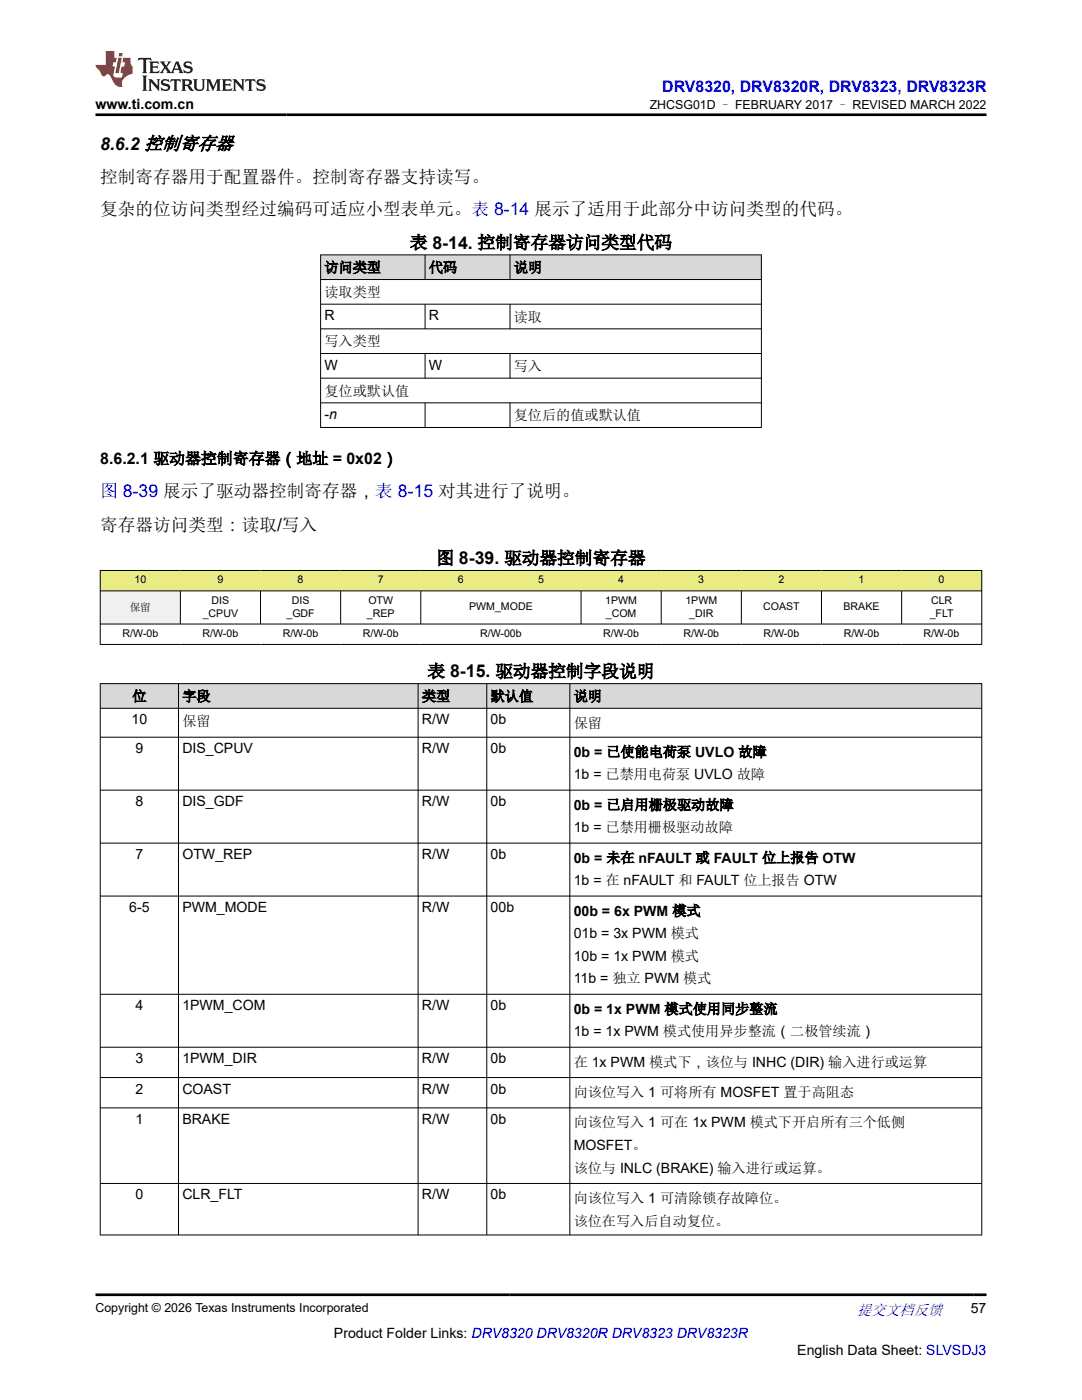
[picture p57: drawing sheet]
<svg xmlns="http://www.w3.org/2000/svg" width="216mm" height="279mm" viewBox="0 0 216 279" stroke-linecap="round" stroke-linejoin="round" font-family="sans-serif">
<defs><g id="words">
<g font-size="3.5">
<text x="20" y="29.8">8.6.2 控制寄存器</text>
<text x="20" y="36.5">控制寄存器用于配置器件。控制寄存器支持读写。</text>
<text x="20" y="42.9">复杂的位访问类型经过编码可适应小型表单元。表 8-14 展示了适用于此部分中访问类型的代码。</text>
<text x="81.8" y="49.6">表 8-14. 控制寄存器访问类型代码</text>
<text x="20" y="105.9">寄存器访问类型：读取/写入</text>
<text x="87.1" y="112.6">图 8-39. 驱动器控制寄存器</text>
<text x="85.3" y="135.2">表 8-15. 驱动器控制字段说明</text>
</g>
<text font-size="3.5" fill="#00f" x="20" y="99.2">图 8-39 展示了驱动器控制寄存器，表 8-15 对其进行了说明。</text>
<text font-size="3.2" fill="#00f" x="132.1" y="18.3">DRV8320, DRV8320R, DRV8323, DRV8323R</text>
<text font-size="3.2" x="20" y="92.6">8.6.2.1 驱动器控制寄存器（地址 = 0x02）</text>
<text font-size="3" fill="#00f" x="171" y="262.4">提交文档反馈</text>
<g font-size="2.8">
<text x="19" y="21.7">www.ti.com.cn</text>
<text x="64.7" y="54.3">访问类型</text>
<text x="64.7" y="59.3">读取类型</text>
<text x="85.6" y="54.3">代码</text>
<text x="102.5" y="54.3">说明</text>
<text x="64.7" y="63.9">R</text>
<text x="85.6" y="63.9">R</text>
<text x="102.5" y="64.2">读取</text>
<text x="64.7" y="69.1">写入类型</text>
<text x="64.7" y="73.7">W</text>
<text x="85.6" y="73.7">W</text>
<text x="102.5" y="74">写入</text>
<text x="64.7" y="78.9">复位或默认值</text>
<text x="64.7" y="83.6">-n</text>
<text x="102.5" y="83.9">复位后的值或默认值</text>
<text x="26.4" y="139.9">位</text>
<text x="36.4" y="139.9">字段</text>
<text x="84.2" y="139.9">类型</text>
<text x="97.9" y="139.9">默认值</text>
<text x="114.5" y="139.9">说明</text>
<text x="26.2" y="144.6">10</text>
<text x="36.4" y="144.8">保留</text>
<text x="84.2" y="144.6">R/W</text>
<text x="97.9" y="144.6">0b</text>
<text x="114.5" y="145.3">保留</text>
<text x="27" y="150.3">9</text>
<text x="36.4" y="150.3">DIS_CPUV</text>
<text x="84.2" y="150.3">R/W</text>
<text x="97.9" y="150.3">0b</text>
<text x="114.5" y="151">0b = 已使能电荷泵 UVLO 故障</text>
<text x="114.5" y="155.5">1b = 已禁用电荷泵 UVLO 故障</text>
<text x="27" y="160.9">8</text>
<text x="36.4" y="160.9">DIS_GDF</text>
<text x="84.2" y="160.9">R/W</text>
<text x="97.9" y="160.9">0b</text>
<text x="114.5" y="161.6">0b = 已启用栅极驱动故障</text>
<text x="114.5" y="166.1">1b = 已禁用栅极驱动故障</text>
<text x="27" y="171.5">7</text>
<text x="36.4" y="171.5">OTW_REP</text>
<text x="84.2" y="171.5">R/W</text>
<text x="97.9" y="171.5">0b</text>
<text x="114.5" y="172.2">0b = 未在 nFAULT 或 FAULT 位上报告 OTW</text>
<text x="114.5" y="176.7">1b = 在 nFAULT 和 FAULT 位上报告 OTW</text>
<text x="25.8" y="182">6-5</text>
<text x="36.4" y="182">PWM_MODE</text>
<text x="84.2" y="182">R/W</text>
<text x="97.9" y="182">00b</text>
<text x="114.5" y="182.7">00b = 6x PWM 模式</text>
<text x="114.5" y="187.2">01b = 3x PWM 模式</text>
<text x="114.5" y="191.8">10b = 1x PWM 模式</text>
<text x="114.5" y="196.3">11b = 独立 PWM 模式</text>
<text x="27" y="201.6">4</text>
<text x="36.4" y="201.6">1PWM_COM</text>
<text x="84.2" y="201.6">R/W</text>
<text x="97.9" y="201.6">0b</text>
<text x="114.5" y="202.3">0b = 1x PWM 模式使用同步整流</text>
<text x="114.5" y="206.8">1b = 1x PWM 模式使用异步整流（二极管续流）</text>
<text x="27" y="212.2">3</text>
<text x="36.4" y="212.2">1PWM_DIR</text>
<text x="84.2" y="212.2">R/W</text>
<text x="97.9" y="212.2">0b</text>
<text x="114.5" y="212.9">在 1x PWM 模式下，该位与 INHC (DIR) 输入进行或运算</text>
<text x="27" y="218.2">2</text>
<text x="36.4" y="218.2">COAST</text>
<text x="84.2" y="218.2">R/W</text>
<text x="97.9" y="218.2">0b</text>
<text x="114.5" y="218.9">向该位写入 1 可将所有 MOSFET 置于高阻态</text>
<text x="27" y="224.3">1</text>
<text x="36.4" y="224.3">BRAKE</text>
<text x="84.2" y="224.3">R/W</text>
<text x="97.9" y="224.3">0b</text>
<text x="114.5" y="225">向该位写入 1 可在 1x PWM 模式下开启所有三个低侧</text>
<text x="114.5" y="229.5">MOSFET。</text>
<text x="27" y="239.4">0</text>
<text x="36.4" y="239.4">CLR_FLT</text>
<text x="84.2" y="239.4">R/W</text>
<text x="97.9" y="239.4">0b</text>
<text x="114.5" y="234">该位与 INLC (BRAKE) 输入进行或运算。</text>
<text x="114.5" y="240.1">向该位写入 1 可清除锁存故障位。</text>
<text x="114.5" y="244.6">该位在写入后自动复位。</text>
<text x="193.7" y="262.1">57</text>
<text x="66.6" y="266.9">Product Folder Links: DRV8320 DRV8320R DRV8323 DRV8323R</text>
<text x="159.1" y="270.3">English Data Sheet: SLVSDJ3</text>
</g>
<g font-size="2.5">
<text x="129.7" y="21.8">ZHCSG01D – FEBRUARY 2017 – REVISED MARCH 2022</text>
<text x="19" y="261.8">Copyright © 2026 Texas Instruments Incorporated</text>
</g>
<g font-size="2.1">
<text x="26.8" y="116.4">10</text>
<text x="43.4" y="116.4">9</text>
<text x="59.4" y="116.4">8</text>
<text x="75.4" y="116.4">7</text>
<text x="91.4" y="116.4">6</text>
<text x="107.4" y="116.4">5</text>
<text x="123.4" y="116.4">4</text>
<text x="139.3" y="116.4">3</text>
<text x="155.3" y="116.4">2</text>
<text x="171.3" y="116.4">1</text>
<text x="187.3" y="116.4">0</text>
<text x="25.9" y="122">保留</text>
<text x="40.5" y="123">_CPUV</text>
<text x="42.2" y="120.5">DIS</text>
<text x="57.2" y="123">_GDF</text>
<text x="58.2" y="120.5">DIS</text>
<text x="73.2" y="123">_REP</text>
<text x="73.5" y="120.5">OTW</text>
<text x="93.6" y="121.8">PWM_MODE</text>
<text x="120.8" y="120.5">1PWM</text>
<text x="120.9" y="123">_COM</text>
<text x="136.8" y="120.5">1PWM</text>
<text x="137.5" y="123">_DIR</text>
<text x="152.3" y="121.8">COAST</text>
<text x="168.3" y="121.8">BRAKE</text>
<text x="185.5" y="123">_FLT</text>
<text x="185.8" y="120.5">CLR</text>
<text x="24.5" y="127.1">R/W-0b</text>
<text x="40.4" y="127.1">R/W-0b</text>
<text x="56.4" y="127.1">R/W-0b</text>
<text x="72.4" y="127.1">R/W-0b</text>
<text x="95.8" y="127.1">R/W-00b</text>
<text x="120.4" y="127.1">R/W-0b</text>
<text x="136.4" y="127.1">R/W-0b</text>
<text x="152.4" y="127.1">R/W-0b</text>
<text x="168.3" y="127.1">R/W-0b</text>
<text x="184.3" y="127.1">R/W-0b</text>
</g>
</g></defs>
<g fill="#d8d8d8">
<path d="M64 50.9h87.9v4.9h-87.9z" fill-rule="evenodd"/>
<path d="M64 50.9h20.8v4.8h-20.8z" fill-rule="evenodd"/>
<path d="M84.9 50.9h16.8v4.8h-16.8z" fill-rule="evenodd"/>
<path d="M101.8 50.9h50.1v4.8h-50.1z" fill-rule="evenodd"/>
</g>
<g fill="none" stroke="#000" stroke-width=".2">
<path d="M63.9 50.9h88.1M63.9 55.8h88.1M64 50.8v34.6M84.8 50.8v5M101.8 50.8v5M151.9 50.8v34.6M63.9 60.7h88.1M63.9 65.6h88.1M63.9 70.6h88.1M63.9 75.5h88.1M84.8 60.7v5M84.8 70.6v4.9"/>
<path d="M101.8 60.7v5M101.8 70.6v4.9M63.9 80.4h88.1M63.9 85.3h88.1M84.8 80.4v5M101.8 80.4v5"/>
</g>
<g fill="#ebeb85">
<path d="M20 113.8h175.9v4.1h-175.9z" fill-rule="evenodd"/>
<path d="M20.1 113.9h15.9v4h-15.9z" fill-rule="evenodd"/>
<path d="M36 113.9h16v4h-16z" fill-rule="evenodd"/>
<path d="M52 113.9h16v4h-16z" fill-rule="evenodd"/>
<path d="M68 113.9h16v4h-16z" fill-rule="evenodd"/>
<path d="M84 113.9h16v4h-16z" fill-rule="evenodd"/>
<path d="M100 113.9h15.9v4h-15.9z" fill-rule="evenodd"/>
<path d="M115.9 113.9h16v4h-16z" fill-rule="evenodd"/>
<path d="M131.9 113.9h16v4h-16z" fill-rule="evenodd"/>
<path d="M147.9 113.9h16v4h-16z" fill-rule="evenodd"/>
<path d="M163.9 113.9h16v4h-16z" fill-rule="evenodd"/>
<path d="M179.9 113.9h15.9v4h-15.9z" fill-rule="evenodd"/>
</g>
<path d="M20.1 118h15.8v6.5h-15.8z" fill-rule="evenodd" fill="#f0f0f0"/>
<g fill="none" stroke="#000" stroke-width=".2">
<path d="M19.9 113.8h176.1M19.9 117.9h176.1M20 113.8v14.9M36 117.9v6.7M52 117.9v6.7M68 117.9v6.7M84 117.9v6.7M115.9 117.9v6.7M131.9 117.9v6.7M147.9 117.9v6.7M163.9 117.9v6.7M179.9 117.9v6.7"/>
<path d="M195.9 113.8v14.9M19.9 124.5h176.1M19.9 128.6h176.1"/>
</g>
<g fill="#d8d8d8">
<path d="M20 136.4h175.9v5h-175.9z" fill-rule="evenodd"/>
<path d="M20.1 136.5h15.5v4.8h-15.5z" fill-rule="evenodd"/>
<path d="M35.7 136.5h47.7v4.8h-47.7z" fill-rule="evenodd"/>
<path d="M83.5 136.5h13.6v4.8h-13.6z" fill-rule="evenodd"/>
<path d="M97.2 136.5h16.4v4.8h-16.4z" fill-rule="evenodd"/>
<path d="M113.8 136.5h82v4.8h-82z" fill-rule="evenodd"/>
</g>
<g fill="none" stroke="#000" stroke-width=".2">
<path d="M19.9 136.4h176.1M20 136.4v110.1M35.6 136.4v110.1M83.4 136.4v110.1M97.1 136.4v110.1M113.7 136.4v110.1M195.9 136.4v110.1M19.9 141.4h176.1M19.9 147.1h176.1M19.9 157.7h176.1M19.9 168.3h176.1M19.9 178.8h176.1"/>
<path d="M19.9 198.4h176.1M19.9 209h176.1M19.9 215h176.1M19.9 221.1h176.1M19.9 236.2h176.1M19.9 246.5h176.1"/>
</g>
<path d="M27.7 11.6l-.2 .5 .5-.2h.6v.1v2.2l-.2 .4h1l-.2-.4v-2.2v-.1h.5l.5 .2-.1-.5zM29.8 12.3l.2 .4v1.5l-.2 .4h1.9l.1-.6a1.08 1.08 0 0 1-1.3 .2v-.7h.6l.4 .2v-.7l-.4 .2h-.6v-.5l.2-.2a1 1 0 0 1 1 .3l-.1-.5zM31.8 12.3l1 1.1-1 1.2h.9l-.2-.2 .4-.8 .5 .8-.2 .2h1.6l-.2-.2 .1-.5h1l.1 .5-.1 .2h.9l-.2-.3-.8-2h-.5l-1 2.2-.8-1.1 .9-1.1h-.8l.2 .2-.5 .6-.3-.6 .1-.2zM35.2 12.7l.4 1h-.8zM36.8 12.4a.65 .65 0 0 0-.2 .7 .65 .65 0 0 0 .6 .5l.7 .1 .1 .3a.79 .79 0 0 1-.7 .4 .79 .79 0 0 1-.7-.5l.1 .7 .2-.1a.93 .93 0 0 0 1.1 .1 .93 .93 0 0 0 .4-1 1.46 1.46 0 0 0-1.2-.6l-.1-.3a1.09 1.09 0 0 1 1.2 .2l-.2-.6-.1 .1-.6-.2zM28.4 15.1l.2 .4v2.2l-.2 .4h1l-.2-.4v-2.2l.2-.4zM29.6 15.8l.2 .4v1.5l-.2 .4h.8l-.3-.4v-1.3l1.7 1.8v-2l.2-.4h-.8l.2 .2 .1 1.1-1.2-1.3zM32.3 15.9a.65 .65 0 0 0-.2 .8 .65 .65 0 0 0 .7 .4l.6 .2 .1 .2a.79 .79 0 0 1-.7 .4 .79 .79 0 0 1-.7-.5l.1 .7 .2-.1a.93 .93 0 0 0 1.1 .1 .93 .93 0 0 0 .4-.9 1.46 1.46 0 0 0-1.2-.6l-.1-.4a1.09 1.09 0 0 1 1.2 .2l-.2-.6-.1 .1-.6-.1zM34.1 15.8l-.1 .6a.63 .63 0 0 1 .7-.3l.1 1.6-.3 .4h1l-.2-.4v-1.6a.66 .66 0 0 1 .8 .3l-.1-.6zM36.2 15.8l.2 .4v1.5l-.2 .4h.9l-.2-.2v-.7h.5l.1 .2a.79 .79 0 0 0 1.2 .6l-1-.9a.61 .61 0 0 0 .6-.6 .61 .61 0 0 0-.5-.7zM36.9 16.1h.2a.47 .47 0 0 1 .5 .1 .47 .47 0 0 1 .1 .5l-.2 .1-.6 .1zM38.5 15.8l.2 .2a2.27 2.27 0 0 0 .4 2 1.04 1.04 0 0 0 1.7-.7v-1.3l.2-.2h-.8l.2 .4v1.1a.6 .6 0 0 1-.6 .6 .6 .6 0 0 1-.6-.6v-1.1l.3-.4zM41.1 15.8l.2 .4v1.5l-.2 .4h.7l-.2-.4v-1.4l.9 1.9 .8-1.9v1.4l-.2 .4h1l-.3-.4v-1.5l.3-.4h-.8l-.7 1.5-.7-1.5zM44.3 15.8l.2 .4v1.5l-.2 .4h1.9l.1-.6a1.09 1.09 0 0 1-1.3 .2v-.7h.6l.4 .2v-.6l-.4 .2h-.6v-.6l.2-.1a1.01 1.01 0 0 1 1 .3l-.1-.6zM46.4 15.8l.3 .4v1.5l-.3 .4h.8l-.2-.4v-1.3l1.6 1.8v-2l.2-.4h-.7l.2 .2v1.1l-1.2-1.3zM49 15.8l-.1 .6a.63 .63 0 0 1 .8-.3v1.6l-.3 .4h1l-.2-.4v-1.6a.66 .66 0 0 1 .8 .3l-.1-.6zM51.4 15.9a.65 .65 0 0 0-.2 .8 .65 .65 0 0 0 .6 .4l.6 .2 .2 .2a.79 .79 0 0 1-.8 .4 .79 .79 0 0 1-.6-.5l.1 .7 .2-.1a.93 .93 0 0 0 1 .1 .93 .93 0 0 0 .5-.9 1.46 1.46 0 0 0-1.3-.6l-.1-.4a1.09 1.09 0 0 1 1.3 .2l-.2-.6-.2 .1-.5-.1z" fill="#231f20"/>
<path d="M21.1 10.2v2.8h-2.1l.1 .3 .9 1a.95 .95 0 0 0 .9 .9 .59 .59 0 0 1 .6-.4 .59 .59 0 0 1 .5 .4l.4 .7a1.59 1.59 0 0 0 2.1 1.4 1.61 1.61 0 0 1 1-2.3l1-.3-.1-1.5a1.59 1.59 0 0 1-.4-1.7h-1.4l-.2 .9h.5l-.1 .9h-.5l-.2 1v.2l.4 .1-.2 .9h-.6a.73 .73 0 0 1-1.1-.7l.3-1.5h-.5l.2-.9h.5l.2-.9h-.5v-1.3zM23.6 11.5l-.6 3.1h.7l.6-3.1zM23.8 10.6l-.1 .6h.7l.1-.6z" fill="#ed1c24"/>
<path d="M19 22.9h177.8M19 258.4h177.8" fill="none" stroke="#000" stroke-width=".53"/>
<use href="#words"/>
</svg>
